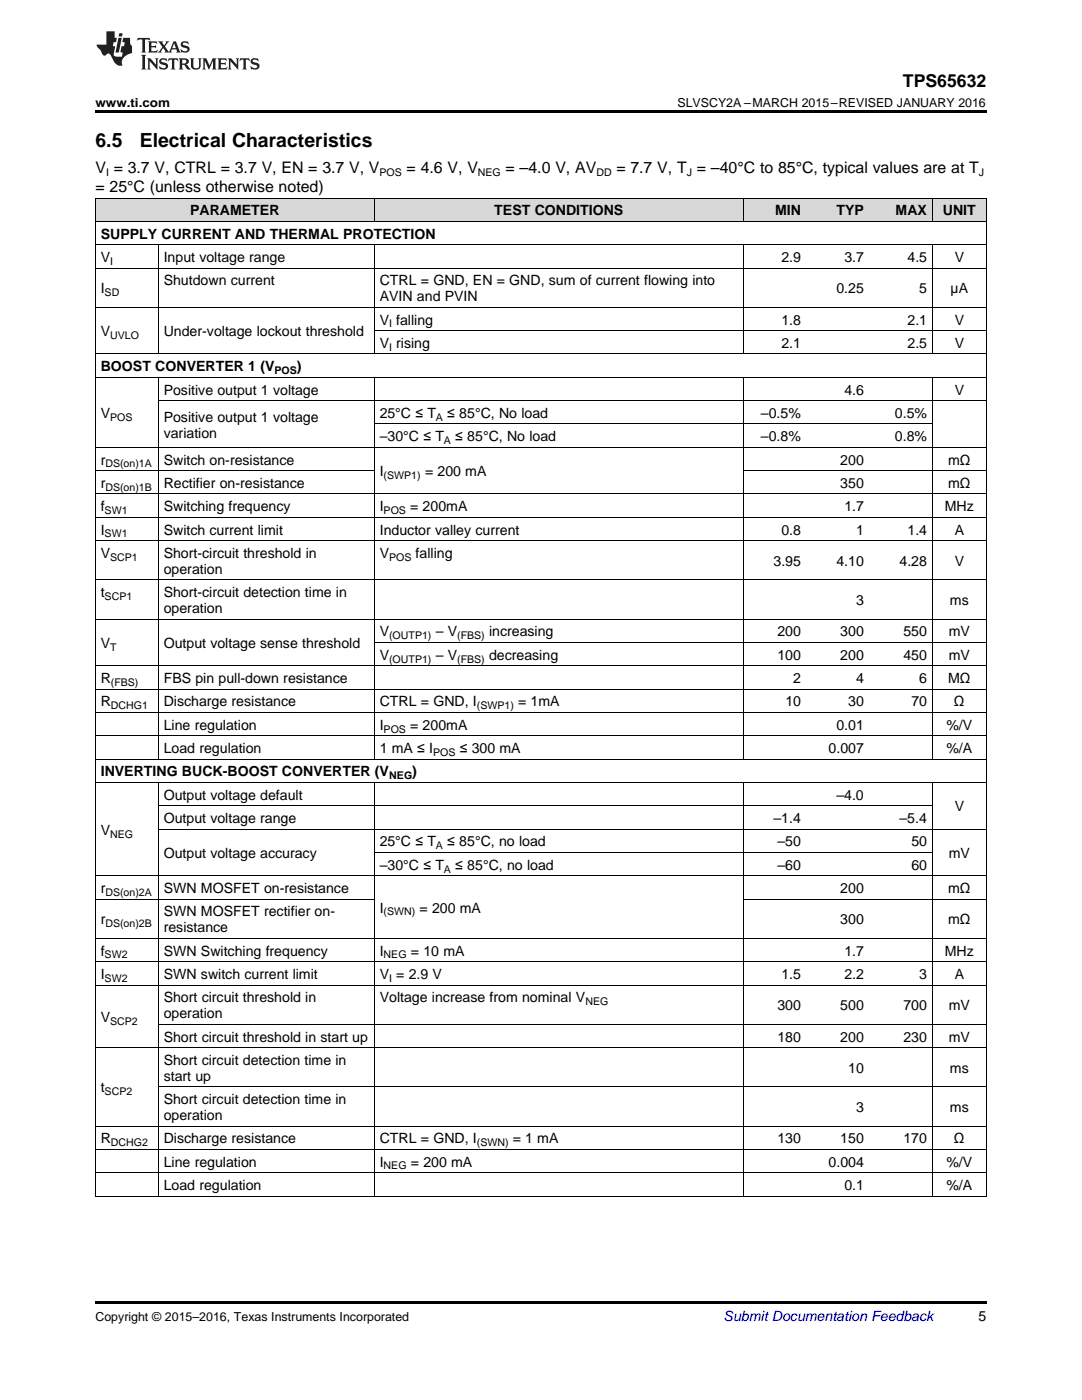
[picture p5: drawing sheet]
<svg xmlns="http://www.w3.org/2000/svg" width="216mm" height="279mm" viewBox="0 0 216 279" stroke-linecap="round" stroke-linejoin="round" font-family="sans-serif">
<defs><g id="words">
<g font-size="3.9">
<text x="19" y="29.3">6.5</text>
<text x="27.9" y="29.3">Electrical Characteristics</text>
</g>
<text font-size="3.5" x="180.2" y="17.3">TPS65632</text>
<g font-size="3.2">
<text x="19" y="34.4">V = 3.7 V, CTRL = 3.7 V, EN = 3.7 V, V</text>
<text x="81.1" y="34.4">= 4.6 V, V</text>
<text x="100.9" y="34.4">= –4.0 V, AV</text>
<text x="123" y="34.4">= 7.7 V, T = –40°C to 85°C, typical values are at T</text>
<text x="19" y="38.3">= 25°C (unless otherwise noted)</text>
</g>
<g font-size="2.8">
<text x="20.1" y="47.6">SUPPLY CURRENT AND THERMAL PROTECTION</text>
<text x="37.9" y="43">PARAMETER</text>
<text x="98.6" y="43">TEST CONDITIONS</text>
<text x="154.7" y="43">MIN</text>
<text x="166.9" y="43">TYP</text>
<text x="178.7" y="43">MAX</text>
<text x="188.1" y="43">UNIT</text>
<text x="20.1" y="52.3">V</text>
<text x="32.7" y="52.3">Input voltage range</text>
<text x="155.9" y="52.3">2.9</text>
<text x="168.5" y="52.3">3.7</text>
<text x="181.1" y="52.3">4.5</text>
<text x="190.5" y="52.3">V</text>
<text x="20.1" y="58.5">I</text>
<text x="32.7" y="56.9">Shutdown current</text>
<text x="75.8" y="56.9">CTRL = GND, EN = GND, sum of current flowing into</text>
<text x="166.9" y="58.5">0.25</text>
<text x="183.4" y="58.5">5</text>
<text x="189.7" y="58.5">µA</text>
<text x="75.8" y="60.1">AVIN and PVIN</text>
<text x="75.8" y="64.8">V falling</text>
<text x="155.9" y="64.8">1.8</text>
<text x="181.1" y="64.8">2.1</text>
<text x="190.5" y="64.8">V</text>
<text x="20.1" y="67.1">V</text>
<text x="32.7" y="67.1">Under-voltage lockout threshold</text>
<text x="75.8" y="69.4">V rising</text>
<text x="155.9" y="69.4">2.1</text>
<text x="181.1" y="69.4">2.5</text>
<text x="190.5" y="69.4">V</text>
<text x="20.1" y="74.1">BOOST CONVERTER 1 (V</text>
<text x="59.2" y="74.1">)</text>
<text x="20.1" y="83.4">V</text>
<text x="32.7" y="78.7">Positive output 1 voltage</text>
<text x="75.8" y="83.4">25°C ≤ T</text>
<text x="89.3" y="83.4">≤ 85°C, No load</text>
<text x="151.8" y="83.4">–0.5%</text>
<text x="168.5" y="78.7">4.6</text>
<text x="178.6" y="83.4">0.5%</text>
<text x="190.5" y="78.7">V</text>
<text x="32.7" y="84.1">Positive output 1 voltage</text>
<text x="32.7" y="87.3">variation</text>
<text x="75.8" y="88.1">–30°C ≤ T</text>
<text x="90.8" y="88.1">≤ 85°C, No load</text>
<text x="151.8" y="88.1">–0.8%</text>
<text x="178.6" y="88.1">0.8%</text>
<text x="20.1" y="92.7">r</text>
<text x="32.7" y="92.7">Switch on-resistance</text>
<text x="75.8" y="95">I</text>
<text x="84.8" y="95">= 200 mA</text>
<text x="167.7" y="92.7">200</text>
<text x="189.2" y="92.7">mΩ</text>
<text x="20.1" y="97.4">r</text>
<text x="32.7" y="97.4">Rectifier on-resistance</text>
<text x="167.7" y="97.4">350</text>
<text x="189.2" y="97.4">mΩ</text>
<text x="20.1" y="102">f</text>
<text x="20.1" y="106.7">I</text>
<text x="32.7" y="102">Switching frequency</text>
<text x="32.7" y="106.7">Switch current limit</text>
<text x="75.8" y="102">I</text>
<text x="75.8" y="106.7">Inductor valley current</text>
<text x="81.8" y="102">= 200mA</text>
<text x="155.9" y="106.7">0.8</text>
<text x="168.5" y="102">1.7</text>
<text x="170.8" y="106.7">1</text>
<text x="181.1" y="106.7">1.4</text>
<text x="188.5" y="102">MHz</text>
<text x="190.5" y="106.7">A</text>
<text x="20.1" y="111.3">V</text>
<text x="32.7" y="111.3">Short-circuit threshold in</text>
<text x="75.8" y="111.3">V</text>
<text x="82.9" y="111.3">falling</text>
<text x="154.3" y="112.9">3.95</text>
<text x="166.9" y="112.9">4.10</text>
<text x="179.5" y="112.9">4.28</text>
<text x="190.5" y="112.9">V</text>
<text x="20.1" y="119.2">t</text>
<text x="32.7" y="114.5">operation</text>
<text x="32.7" y="119.2">Short-circuit detection time in</text>
<text x="32.7" y="122.3">operation</text>
<text x="170.8" y="120.8">3</text>
<text x="189.5" y="120.8">ms</text>
<text x="20.1" y="129.3">V</text>
<text x="32.7" y="129.3">Output voltage sense threshold</text>
<text x="75.8" y="127">V</text>
<text x="75.8" y="131.7">V</text>
<text x="87" y="127">– V</text>
<text x="87" y="131.7">– V</text>
<text x="97.6" y="127">increasing</text>
<text x="97.6" y="131.7">decreasing</text>
<text x="155.1" y="127">200</text>
<text x="155.1" y="131.7">100</text>
<text x="167.7" y="127">300</text>
<text x="167.7" y="131.7">200</text>
<text x="180.3" y="127">550</text>
<text x="180.3" y="131.7">450</text>
<text x="189.3" y="127">mV</text>
<text x="189.3" y="131.7">mV</text>
<text x="20.1" y="136.3">R</text>
<text x="32.7" y="136.3">FBS pin pull-down resistance</text>
<text x="158.3" y="136.3">2</text>
<text x="170.8" y="136.3">4</text>
<text x="183.4" y="136.3">6</text>
<text x="189.2" y="136.3">MΩ</text>
<text x="20.1" y="141">R</text>
<text x="32.7" y="141">Discharge resistance</text>
<text x="75.8" y="141">CTRL = GND, I</text>
<text x="103.4" y="141">= 1mA</text>
<text x="156.7" y="141">10</text>
<text x="169.3" y="141">30</text>
<text x="181.9" y="141">70</text>
<text x="190.4" y="141">Ω</text>
<text x="32.7" y="145.6">Line regulation</text>
<text x="75.8" y="145.6">I</text>
<text x="81.8" y="145.6">= 200mA</text>
<text x="166.9" y="145.6">0.01</text>
<text x="188.8" y="145.6">%/V</text>
<text x="20.1" y="154.9">INVERTING BUCK-BOOST CONVERTER (V</text>
<text x="32.7" y="150.3">Load regulation</text>
<text x="75.8" y="150.3">1 mA ≤ I</text>
<text x="82.3" y="154.9">)</text>
<text x="91.7" y="150.3">≤ 300 mA</text>
<text x="165.3" y="150.3">0.007</text>
<text x="188.8" y="150.3">%/A</text>
<text x="32.7" y="159.6">Output voltage default</text>
<text x="166.9" y="159.6">–4.0</text>
<text x="190.5" y="161.9">V</text>
<text x="20.1" y="166.6">V</text>
<text x="32.7" y="164.3">Output voltage range</text>
<text x="154.3" y="164.3">–1.4</text>
<text x="179.5" y="164.3">–5.4</text>
<text x="32.7" y="171.2">Output voltage accuracy</text>
<text x="75.8" y="168.9">25°C ≤ T</text>
<text x="75.8" y="173.6">–30°C ≤ T</text>
<text x="89.3" y="168.9">≤ 85°C, no load</text>
<text x="90.8" y="173.6">≤ 85°C, no load</text>
<text x="155.1" y="168.9">–50</text>
<text x="155.1" y="173.6">–60</text>
<text x="181.9" y="168.9">50</text>
<text x="181.9" y="173.6">60</text>
<text x="189.3" y="171.2">mV</text>
<text x="20.1" y="178.2">r</text>
<text x="32.7" y="178.2">SWN MOSFET on-resistance</text>
<text x="167.7" y="178.2">200</text>
<text x="189.2" y="178.2">mΩ</text>
<text x="20.1" y="184.5">r</text>
<text x="32.7" y="182.9">SWN MOSFET rectifier on-</text>
<text x="75.8" y="182.1">I</text>
<text x="83.7" y="182.1">= 200 mA</text>
<text x="167.7" y="184.5">300</text>
<text x="189.2" y="184.5">mΩ</text>
<text x="20.1" y="190.7">f</text>
<text x="32.7" y="186.1">resistance</text>
<text x="32.7" y="190.7">SWN Switching frequency</text>
<text x="75.8" y="190.7">I</text>
<text x="82" y="190.7">= 10 mA</text>
<text x="168.5" y="190.7">1.7</text>
<text x="188.5" y="190.7">MHz</text>
<text x="20.1" y="195.4">I</text>
<text x="32.7" y="195.4">SWN switch current limit</text>
<text x="75.8" y="195.4">V = 2.9 V</text>
<text x="155.9" y="195.4">1.5</text>
<text x="168.5" y="195.4">2.2</text>
<text x="183.4" y="195.4">3</text>
<text x="190.5" y="195.4">A</text>
<text x="20.1" y="203.9">V</text>
<text x="32.7" y="200">Short circuit threshold in</text>
<text x="32.7" y="203.2">operation</text>
<text x="75.8" y="200">Voltage increase from nominal V</text>
<text x="155.1" y="201.6">300</text>
<text x="167.7" y="201.6">500</text>
<text x="180.3" y="201.6">700</text>
<text x="189.3" y="201.6">mV</text>
<text x="32.7" y="207.9">Short circuit threshold in start up</text>
<text x="155.1" y="207.9">180</text>
<text x="167.7" y="207.9">200</text>
<text x="180.3" y="207.9">230</text>
<text x="189.3" y="207.9">mV</text>
<text x="32.7" y="212.5">Short circuit detection time in</text>
<text x="32.7" y="215.7">start up</text>
<text x="169.3" y="214.1">10</text>
<text x="189.5" y="214.1">ms</text>
<text x="20.1" y="218">t</text>
<text x="32.7" y="220.3">Short circuit detection time in</text>
<text x="170.8" y="221.9">3</text>
<text x="189.5" y="221.9">ms</text>
<text x="32.7" y="223.5">operation</text>
<text x="20.1" y="228.2">R</text>
<text x="32.7" y="228.2">Discharge resistance</text>
<text x="32.7" y="232.8">Line regulation</text>
<text x="75.8" y="228.2">CTRL = GND, I</text>
<text x="75.8" y="232.8">I</text>
<text x="82" y="232.8">= 200 mA</text>
<text x="102.3" y="228.2">= 1 mA</text>
<text x="155.1" y="228.2">130</text>
<text x="165.3" y="232.8">0.004</text>
<text x="167.7" y="228.2">150</text>
<text x="180.3" y="228.2">170</text>
<text x="188.8" y="232.8">%/V</text>
<text x="190.4" y="228.2">Ω</text>
<text x="32.7" y="237.5">Load regulation</text>
<text x="168.5" y="237.5">0.1</text>
<text x="188.8" y="237.5">%/A</text>
<text x="195.3" y="263.6">5</text>
</g>
<text font-size="2.8" fill="#0000c8" x="144.4" y="263.6">Submit Documentation Feedback</text>
<g font-size="2.5">
<text x="19" y="21.4">www.ti.com</text>
<text x="135.2" y="21.4">SLVSCY2A –MARCH 2015–REVISED JANUARY 2016</text>
<text x="19" y="263.6">Copyright © 2015–2016, Texas Instruments Incorporated</text>
</g>
<g font-size="2.1">
<text x="21.2" y="35.1">I</text>
<text x="75.7" y="35.1">POS</text>
<text x="95.4" y="35.1">NEG</text>
<text x="119" y="35.1">DD</text>
<text x="137" y="35.1">J</text>
<text x="195.3" y="35.1">J</text>
<text x="22" y="52.8">I</text>
<text x="20.9" y="59.1">SD</text>
<text x="77.6" y="65.3">I</text>
<text x="22" y="67.7">UVLO</text>
<text x="77.6" y="70">I</text>
<text x="54.8" y="74.6">POS</text>
<text x="22" y="84">POS</text>
<text x="87" y="84">A</text>
<text x="88.6" y="88.6">A</text>
<text x="21" y="93.3">DS(on)1A</text>
<text x="76.6" y="95.6">(SWP1)</text>
<text x="21" y="97.9">DS(on)1B</text>
<text x="20.9" y="102.6">SW1</text>
<text x="20.9" y="107.2">SW1</text>
<text x="76.6" y="102.6">POS</text>
<text x="22" y="111.9">SCP1</text>
<text x="77.6" y="111.9">POS</text>
<text x="20.9" y="119.7">SCP1</text>
<text x="22" y="129.9">T</text>
<text x="77.6" y="127.6">(OUTP1)</text>
<text x="91.2" y="127.6">(FBS)</text>
<text x="22.1" y="136.9">(FBS)</text>
<text x="77.6" y="132.2">(OUTP1)</text>
<text x="91.2" y="132.2">(FBS)</text>
<text x="22.1" y="141.5">DCHG1</text>
<text x="95.1" y="141.5">(SWP1)</text>
<text x="76.6" y="146.2">POS</text>
<text x="77.7" y="155.5">NEG</text>
<text x="86.4" y="150.8">POS</text>
<text x="22" y="167.1">NEG</text>
<text x="87" y="169.5">A</text>
<text x="21" y="178.8">DS(on)2A</text>
<text x="88.6" y="174.1">A</text>
<text x="21" y="185">DS(on)2B</text>
<text x="76.6" y="182.7">(SWN)</text>
<text x="20.9" y="191.3">SW2</text>
<text x="76.6" y="191.3">NEG</text>
<text x="20.9" y="195.9">SW2</text>
<text x="77.6" y="195.9">I</text>
<text x="116.8" y="200.6">NEG</text>
<text x="22" y="204.5">SCP2</text>
<text x="20.9" y="218.6">SCP2</text>
<text x="22.1" y="228.7">DCHG2</text>
<text x="76.6" y="233.4">NEG</text>
<text x="95.1" y="228.7">(SWN)</text>
</g>
</g></defs>
<g fill="#d8d8d8">
<path d="M19 39.6h12.6v4.6h-12.6z"/>
<path d="M31.6 39.6h43.1v4.6h-43.1z"/>
<path d="M74.7 39.6h43.1v4.6h-43.1z"/>
<path d="M117.8 39.6h30.5v4.6h-30.5z"/>
<path d="M148.3 39.6h12.6v4.6h-12.6z"/>
<path d="M160.9 39.6h12.6v4.6h-12.6z"/>
<path d="M173.5 39.6h12.6v4.6h-12.6z"/>
<path d="M186.1 39.6h10.7v4.6h-10.7z"/>
</g>
<path d="M19 22h177.8v.5h-177.8zM19 259.7h177.8v.5h-177.8z" fill="#000"/>
<g fill="none" stroke="#000" stroke-width=".2">
<path d="M19 39.5h177.8M19.1 39.5v199.3M74.7 39.5v4.7M148.3 39.5v4.7M186 39.5v4.7M196.8 39.5v199.3M19 53.5h177.8M19 48.8h177.8M19 44.2h177.8M31.6 48.9v21.8M74.7 48.9v21.8M148.3 48.9v21.8"/>
<path d="M186 48.9v21.8M19 75.3h177.8M19 70.6h177.8M19 61.3h177.8M31.6 75.3v76.3M31.6 80h165.2M74.7 75.3v76.3M74.7 66h122.1M148.3 75.3v76.3M186 75.3v76.3M19 98.6h177.8M19 93.9h55.7"/>
<path d="M19 89.3h177.8M74.7 84.6h111.4M148.3 93.9h48.5M19 115.7h177.8M19 107.9h177.8M19 103.2h177.8M19 137.5h177.8M19 132.9h177.8M19 123.6h177.8M74.7 128.2h122.1M19 156.2h177.8M19 151.5h177.8"/>
<path d="M19 146.8h177.8M19 142.2h177.8M31.6 156.2v82.6M74.7 156.2v82.6M148.3 156.2v82.6M186 156.2v82.6M19 179.4h55.7M19 174.8h177.8M31.6 165.5h165.2M31.6 160.8h154.5M74.7 170.1h111.4M148.3 179.4h48.5"/>
<path d="M19 196.6h177.8M19 191.9h177.8M19 187.3h177.8M19 209.1h177.8M31.6 216.9h165.2M31.6 204.4h165.2M19 238.7h177.8M19 234.1h177.8M19 229.4h177.8M19 224.7h177.8"/>
</g>
<g fill="#231f20">
<path d="M27.5 7.6l-.1 .5 .4-.2h.6v.1v2.1l-.2 .4h1l-.3-.4v-2.1l.1-.1h.5l.5 .2-.2-.5zM29.5 8.3l.2 .3v1.5l-.2 .4h1.8l.2-.6a1.04 1.04 0 0 1-1.3 .2v-.7h.6l.3 .2v-.6l-.3 .2h-.6v-.6l.8-.1 .4 .3-.2-.5zM31.5 8.3l.9 1.1-.9 1.1h.8l-.2-.2 .5-.7 .4 .7-.2 .2h1.5l-.1-.2 .1-.4h.9l.1 .4-.2 .2h1l-.3-.3-.7-1.9h-.5l-.9 2-.8-1 .9-1h-.8l.1 .3-.3 .5-.4-.6 .2-.2zM34.7 8.6l.4 1h-.7zM36.3 8.4a.63 .63 0 0 0-.2 .7 .63 .63 0 0 0 .6 .4l.6 .2 .1 .2a.75 .75 0 0 1-.7 .4 .75 .75 0 0 1-.6-.5l.1 .7 .1-.1a1.11 1.11 0 0 0 1.5-.6 1.13 1.13 0 0 0-1.2-.8l-.1-.4a1.04 1.04 0 0 1 1.2 .2l-.2-.5-.1 .1-.5-.2zM28.2 10.9l.2 .4v2.2l-.2 .4h1l-.3-.4v-2.2l.3-.4zM29.3 11.6l.3 .4v1.5l-.3 .4h.8l-.2-.4v-1.3l1.5 1.7v-1.9l.2-.4h-.7l.2 .4v.9l-1.1-1.3zM32 11.8a.62 .62 0 0 0-.2 .7 .62 .62 0 0 0 .6 .4l.6 .1 .1 .3a.76 .76 0 0 1-.7 .3 .76 .76 0 0 1-.6-.4l.1 .7 .1-.1a1.11 1.11 0 0 0 1.5-.6 1.13 1.13 0 0 0-1.2-.8l-.1-.4a1.04 1.04 0 0 1 1.2 .2l-.2-.6-.1 .1-.5-.1zM33.7 11.6l-.2 .6a.61 .61 0 0 1 .8-.3v1.6l-.2 .4h.9l-.2-.4v-1.6a.63 .63 0 0 1 .8 .3l-.2-.6zM35.6 11.6l.3 .4v1.5l-.3 .4h1l-.2-.2v-.8l.5 .2a.76 .76 0 0 0 1.2 .7l-1-1a.58 .58 0 0 0 .6-.5 .58 .58 0 0 0-.5-.6zM36.4 11.9h.1a.45 .45 0 0 1 .5 .1 .45 .45 0 0 1 .1 .5l-.7 .2zM37.9 11.6l.2 .2a2.17 2.17 0 0 0 .3 1.9 .99 .99 0 0 0 1.6-.6v-1.1l.2-.4h-.7l.2 .2a1.92 1.92 0 0 1-.2 1.8 .6 .6 0 0 1-.9-.5v-1.1l.2-.4zM40.4 11.6l.2 .4v1.5l-.2 .4h.7l-.2-.4v-1.4l.8 1.8 .8-1.8v1.4l-.2 .4h.9l-.2-.4v-1.5l.2-.4h-.8l-.6 1.5-.6-1.5zM43.4 11.6l.2 .4v1.5l-.2 .4h1.8l.2-.6a1.04 1.04 0 0 1-1.3 .1v-.6h.5l.4 .2v-.6l-.4 .2h-.5v-.7h.8l.3 .3-.1-.6zM45.5 11.6l.2 .4v1.5l-.2 .4h.7l-.2-.4v-1.3l1.5 1.7v-1.9l.2-.4h-.7l.2 .4v.9l-1.1-1.3zM47.9 11.6l-.1 .6a.61 .61 0 0 1 .8-.3v1.6l-.3 .4h1l-.3-.4 .1-1.6a.63 .63 0 0 1 .7 .3l-.1-.6zM50.2 11.8a.62 .62 0 0 0-.2 .7 .62 .62 0 0 0 .6 .4l.6 .1 .2 .3a.76 .76 0 0 1-.8 .3 .76 .76 0 0 1-.6-.4l.1 .7 .2-.1a1.11 1.11 0 0 0 1.5-.6 1.13 1.13 0 0 0-1.3-.8l-.1-.4a1.04 1.04 0 0 1 1.2 .2l-.1-.6-.2 .1-.5-.1z"/>
<path d="M21.2 6.3v2.6h-1.9l.1 .4 .7 .9a.91 .91 0 0 0 1 .8 .56 .56 0 0 1 .5-.3 .56 .56 0 0 1 .5 .3l.4 .8a1.53 1.53 0 0 0 1.9 1.2 1.54 1.54 0 0 1 1-2.1l.9-.3v-1.4a1.52 1.52 0 0 1-.3-1.6h-1.4l-.2 .8h.5l-.2 .8h-.4l-.2 1v.2l.4 .1-.2 .8a1.93 1.93 0 0 1-1.6-.3l.3-1.8h-.5l.2-.8h.4l.2-.8h-.4v-1.3zM23.6 7.6l-.6 2.9h.7l.6-2.9zM23.8 6.6l-.1 .7h.6l.2-.7z"/>
</g>
<use href="#words"/>
</svg>
